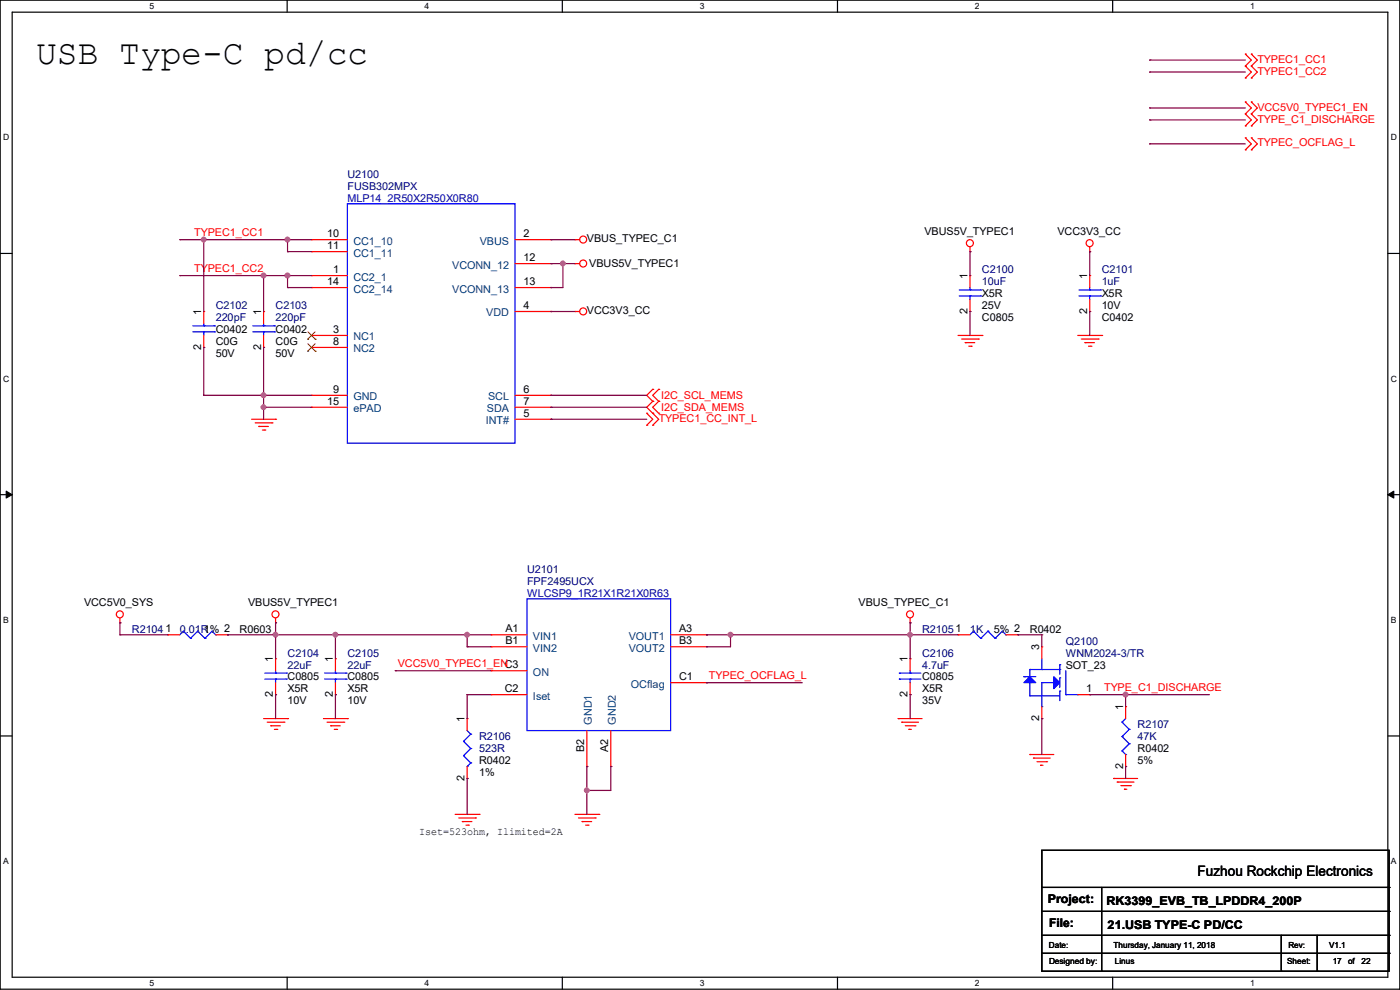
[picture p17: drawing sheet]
<svg xmlns="http://www.w3.org/2000/svg" width="297mm" height="210mm" viewBox="0 0 297 210" stroke-linecap="round" stroke-linejoin="round" font-family="sans-serif">
<defs><g id="words">
<text font-size="7.4" x="7.7" y="13.5">USB Type-C pd/cc</text>
<text font-size="3" x="254" y="185.9">Fuzhou Rockchip Electronics</text>
<g font-size="2.5">
<text x="222.3" y="191.6">Project:</text>
<text x="234.7" y="191.9">RK3399_EVB_TB_LPDDR4_200P</text>
<text x="222.5" y="196.7">File:</text>
<text x="235" y="197">21.USB TYPE-C PD/CC</text>
</g>
<g font-size="2.3" fill="#f00">
<text x="266.7" y="13.3">TYPEC1_CC1</text>
<text x="266.7" y="15.8">TYPEC1_CC2</text>
<text x="266.7" y="23.5">VCC5V0_TYPEC1_EN</text>
<text x="266.7" y="26">TYPE_C1_DISCHARGE</text>
<text x="266.7" y="31.1">TYPEC_OCFLAG_L</text>
<text x="41.2" y="50.1">TYPEC1_CC1</text>
<text x="41.2" y="57.7">TYPEC1_CC2</text>
<text x="139.7" y="89.5">TYPEC1_CC_INT_L</text>
<text x="140.3" y="84.7">I2C_SCL_MEMS</text>
<text x="140.3" y="87.2">I2C_SDA_MEMS</text>
<text x="84.4" y="141.6">VCC5V0_TYPEC1_ENC3</text>
<text x="150.4" y="144.1">TYPEC_OCFLAG_L</text>
<text x="234.2" y="146.6">TYPE_C1_DISCHARGE</text>
</g>
<g font-size="2.3" fill="#000080">
<text x="73.7" y="37.7">U2100</text>
<text x="73.7" y="40.2">FUSB302MPX</text>
<text x="208.3" y="58">C2100</text>
<text x="233.7" y="58">C2101</text>
<text x="45.8" y="65.6">C2102</text>
<text x="58.5" y="65.6">C2103</text>
<text x="208.3" y="60.5">10uF</text>
<text x="233.7" y="60.5">1uF</text>
<text x="45.8" y="68.2">220pF</text>
<text x="58.5" y="68.2">220pF</text>
<text x="111.8" y="121.5">U2101</text>
<text x="111.8" y="124">FPF2495UCX</text>
<text x="28" y="134.2">R21041</text>
<text x="38.1" y="134.2">0.01R</text>
<text x="195.6" y="134.2">R21051</text>
<text x="205.8" y="134.2">1K</text>
<text x="226.1" y="136.7">Q2100</text>
<text x="61" y="139.3">C2104</text>
<text x="61" y="141.8">22uF</text>
<text x="73.7" y="139.3">C2105</text>
<text x="73.7" y="141.8">22uF</text>
<text x="195.6" y="139.3">C2106</text>
<text x="195.6" y="141.8">4.7uF</text>
<text x="226.1" y="139.3">WNM2024-3/TR</text>
<text x="241.3" y="154.5">R2107</text>
<text x="101.6" y="157.1">R2106</text>
<text x="101.6" y="159.6">523R</text>
<text x="241.3" y="157.1">47K</text>
</g>
<g font-size="2.3" fill="#0000a0">
<text x="73.7" y="42.8">MLP14_2R50X2R50X0R80</text>
<text x="111.8" y="126.6">WLCSP9_1R21X1R21X0R63</text>
</g>
<g font-size="2.3">
<text x="69.4" y="50.3">10</text>
<text x="69.4" y="52.8">11</text>
<text x="111" y="50.3">2</text>
<text x="124.5" y="51.4">VBUS_TYPEC_C1</text>
<text x="196.1" y="49.9">VBUS5V_TYPEC1</text>
<text x="224.3" y="49.9">VCC3V3_CC</text>
<text x="70.7" y="57.9">1</text>
<text x="111" y="55.4">12</text>
<text x="125" y="56.7">VBUS5V_TYPEC1</text>
<text x="205.2" y="59.2" transform="rotate(-90 205.2 59.2)">1</text>
<text x="230.6" y="59.2" transform="rotate(-90 230.6 59.2)">1</text>
<text x="69.4" y="60.5">14</text>
<text x="111" y="65.5">4</text>
<text x="111" y="60.5">13</text>
<text x="208.3" y="63.1">X5R</text>
<text x="208.3" y="65.6">25V</text>
<text x="233.7" y="63.1">X5R</text>
<text x="233.7" y="65.6">10V</text>
<text x="42.7" y="66.8" transform="rotate(-90 42.7 66.8)">1</text>
<text x="45.8" y="70.7">C0402</text>
<text x="55.4" y="66.8" transform="rotate(-90 55.4 66.8)">1</text>
<text x="58.5" y="70.7">C0402</text>
<text x="70.7" y="70.6">3</text>
<text x="124.5" y="66.6">VCC3V3_CC</text>
<text x="205.2" y="66.6" transform="rotate(-90 205.2 66.6)">2</text>
<text x="208.3" y="68.2">C0805</text>
<text x="230.6" y="66.6" transform="rotate(-90 230.6 66.6)">2</text>
<text x="233.7" y="68.2">C0402</text>
<text x="42.7" y="74.2" transform="rotate(-90 42.7 74.2)">2</text>
<text x="45.8" y="73.2">C0G</text>
<text x="45.8" y="75.8">50V</text>
<text x="55.4" y="74.2" transform="rotate(-90 55.4 74.2)">2</text>
<text x="58.5" y="73.2">C0G</text>
<text x="58.5" y="75.8">50V</text>
<text x="70.7" y="73.2">8</text>
<text x="70.7" y="83.3">9</text>
<text x="111" y="83.3">6</text>
<text x="69.4" y="85.9">15</text>
<text x="111" y="88.4">5</text>
<text x="111" y="85.9">7</text>
<text x="17.8" y="128.6">VCC5V0_SYS</text>
<text x="52.6" y="128.6">VBUS5V_TYPEC1</text>
<text x="182.2" y="128.6">VBUS_TYPEC_C1</text>
<text x="43.2" y="134.2">1% 2</text>
<text x="50.8" y="134.2">R0603</text>
<text x="107.2" y="134.1">A1</text>
<text x="107.2" y="136.7">B1</text>
<text x="144.1" y="134.1">A3</text>
<text x="144.1" y="136.7">B3</text>
<text x="210.9" y="134.2">5% 2</text>
<text x="218.5" y="134.2">R0402</text>
<text x="220.5" y="138" transform="rotate(-90 220.5 138)">3</text>
<text x="57.9" y="140.5" transform="rotate(-90 57.9 140.5)">1</text>
<text x="70.6" y="140.5" transform="rotate(-90 70.6 140.5)">1</text>
<text x="192.5" y="140.5" transform="rotate(-90 192.5 140.5)">1</text>
<text x="226.1" y="141.8">SOT_23</text>
<text x="57.9" y="147.9" transform="rotate(-90 57.9 147.9)">2</text>
<text x="61" y="144.4">C0805</text>
<text x="61" y="146.9">X5R</text>
<text x="61" y="149.4">10V</text>
<text x="70.6" y="147.9" transform="rotate(-90 70.6 147.9)">2</text>
<text x="73.7" y="144.4">C0805</text>
<text x="73.7" y="146.9">X5R</text>
<text x="73.7" y="149.4">10V</text>
<text x="107.1" y="146.8">C2</text>
<text x="144.1" y="144.3">C1</text>
<text x="192.5" y="147.9" transform="rotate(-90 192.5 147.9)">2</text>
<text x="195.6" y="144.4">C0805</text>
<text x="195.6" y="146.9">X5R</text>
<text x="195.6" y="149.4">35V</text>
<text x="230.4" y="146.8">1</text>
<text x="98.6" y="153.2" transform="rotate(-90 98.6 153.2)">1</text>
<text x="220.5" y="153" transform="rotate(-90 220.5 153)">2</text>
<text x="238.3" y="150.7" transform="rotate(-90 238.3 150.7)">1</text>
<text x="124" y="159.6" transform="rotate(-90 124 159.6)">B2</text>
<text x="129" y="159.6" transform="rotate(-90 129 159.6)">A2</text>
<text x="241.3" y="159.6">R0402</text>
<text x="98.6" y="165.7" transform="rotate(-90 98.6 165.7)">2</text>
<text x="101.6" y="162.1">R0402</text>
<text x="101.6" y="164.7">1%</text>
<text x="238.3" y="163.1" transform="rotate(-90 238.3 163.1)">2</text>
<text x="241.3" y="162.1">5%</text>
<text x="88.9" y="177.2">Iset=523ohm, Ilimited=2A</text>
</g>
<g font-size="2.3" fill="#004080">
<text x="75" y="51.9">CC1_10</text>
<text x="101.8" y="51.9">VBUS</text>
<text x="75" y="59.5">CC2_1</text>
<text x="75" y="54.4">CC1_11</text>
<text x="95.9" y="57">VCONN_12</text>
<text x="75" y="62.1">CC2_14</text>
<text x="95.9" y="62.1">VCONN_13</text>
<text x="103.2" y="67.1">VDD</text>
<text x="75" y="72.2">NC1</text>
<text x="75" y="74.8">NC2</text>
<text x="75" y="84.9">GND</text>
<text x="75" y="87.5">ePAD</text>
<text x="103.3" y="87.5">SDA</text>
<text x="103.5" y="84.9">SCL</text>
<text x="103" y="90">INT#</text>
<text x="113.1" y="135.7">VIN1</text>
<text x="133.4" y="135.7">VOUT1</text>
<text x="113.1" y="138.3">VIN2</text>
<text x="113.1" y="143.3">ON</text>
<text x="133.4" y="138.3">VOUT2</text>
<text x="113.1" y="148.4">Iset</text>
<text x="133.9" y="145.9">OCflag</text>
<text x="125.6" y="153.7" transform="rotate(-90 125.6 153.7)">GND1</text>
<text x="130.6" y="153.7" transform="rotate(-90 130.6 153.7)">GND2</text>
</g>
<g font-size="1.8">
<text x="31.7" y="1.9">5</text>
<text x="90.1" y="1.9">4</text>
<text x="148.5" y="1.9">3</text>
<text x="206.8" y="1.9">2</text>
<text x="265.2" y="1.9">1</text>
<text x=".7" y="29.8">D</text>
<text x="295.1" y="29.8">D</text>
<text x=".7" y="80.9">C</text>
<text x="295.1" y="80.9">C</text>
<text x=".7" y="132.1">B</text>
<text x="295.1" y="132.1">B</text>
<text x=".7" y="183.3">A</text>
<text x="295.1" y="183.3">A</text>
<text x="222.5" y="201">Date:</text>
<text x="236.3" y="201">Thursday, January 11, 2018</text>
<text x="273.3" y="201">Rev:</text>
<text x="282" y="201">V1.1</text>
<text x="31.7" y="209.2">5</text>
<text x="90.1" y="209.2">4</text>
<text x="148.5" y="209.2">3</text>
<text x="206.8" y="209.2">2</text>
<text x="222.5" y="204.6">Designed by:</text>
<text x="236.5" y="204.6">Linus</text>
<text x="265.2" y="209.2">1</text>
<text x="273.1" y="204.6">Sheet:</text>
<text x="282.7" y="204.6">17</text>
<text x="286" y="204.6">of</text>
<text x="288.8" y="204.6">22</text>
</g>
</g></defs>
<path d="M0 0h297v209.8h-297zM2.6 2.6h291.8v204.7h-291.8z" fill="none" stroke="#000" stroke-width=".25"/>
<g fill="#fff">
<path d="M31.7 .3h1v2h-1z"/>
<path d="M31.7 207.6h1v1.9h-1z"/>
</g>
<path d="M60.9 0v2.6M60.9 207.3v2.5" fill="none" stroke="#000" stroke-width=".25"/>
<g fill="#fff">
<path d="M90.1 .3h1v2h-1z"/>
<path d="M90.1 207.6h1v1.9h-1z"/>
</g>
<path d="M119.3 0v2.6M119.3 207.3v2.5" fill="none" stroke="#000" stroke-width=".25"/>
<g fill="#fff">
<path d="M148.5 .3h.9v2h-.9z"/>
<path d="M148.5 207.6h.9v1.9h-.9z"/>
</g>
<path d="M177.7 0v2.6M177.7 207.3v2.5" fill="none" stroke="#000" stroke-width=".25"/>
<g fill="#fff">
<path d="M206.8 .3h1v2h-1z"/>
<path d="M206.8 207.6h1v1.9h-1z"/>
</g>
<path d="M236.1 0v2.6M236.1 207.3v2.5" fill="none" stroke="#000" stroke-width=".25"/>
<g fill="#fff">
<path d="M265.2 .3h1v2h-1z"/>
<path d="M265.2 207.6h1v1.9h-1z"/>
<path d="M.7 28.2h1.2v1.9h-1.2z"/>
<path d="M295.1 28.2h1.2v1.9h-1.2z"/>
<path d="M.7 79.3h1.2v2h-1.2z"/>
<path d="M295.1 79.3h1.2v2h-1.2z"/>
</g>
<path d="M0 53.8h2.6M294.4 53.8h2.6" fill="none" stroke="#000" stroke-width=".25"/>
<g fill="#fff">
<path d="M.7 130.5h1.2v2h-1.2z"/>
<path d="M295.1 130.5h1.1v2h-1.1z"/>
</g>
<path d="M0 104.9h2.6M294.4 104.9h2.6" fill="none" stroke="#000" stroke-width=".25"/>
<path d="M1.3 104.2l1.3 .7-1.3 .8zM294.4 104.9l1.3-.7v1.5z" fill="#000" stroke="#000" stroke-width=".21"/>
<g fill="#fff">
<path d="M.7 181.7h1.2v2h-1.2z"/>
<path d="M295.1 181.7h1.1v2h-1.1z"/>
</g>
<g fill="none" stroke="#000" stroke-width=".25">
<path d="M0 156.1h2.6M294.4 156.1h2.6M221 180.4h73.7v25.6h-73.7zM221 188.3h73.7M221 193.3h73.7M221 198.4h73.7M233.7 188.3v17.7M271.8 198.4v7.6M279.4 198.4v7.6M294.7 188.3h.1M294.7 193.3h.1M294.7 198.4h.1"/>
<path d="M221 202.2h73.7M233.7 206h.1M271.8 206h.1M279.4 206h.1M294.7 202.2h.1"/>
</g>
<g fill="none" stroke="#f00" stroke-width=".25">
<path d="M264.2 14h.1M264.2 11.5h.1M264.2 16.6h.1M264.2 11.5l1.3 1.2-1.3 1.3M264.2 14l1.3 1.3-1.3 1.3M265.5 14h.1M265.5 11.5h.1M265.5 16.6h.1M265.5 11.5l1.2 1.2-1.2 1.3M265.5 14l1.2 1.3-1.2 1.3M264.2 24.2h.1M264.2 21.6h.1"/>
<path d="M264.2 26.7h.1M264.2 31.8h.1M264.2 29.3h.1M264.2 21.6l1.3 1.3-1.3 1.3M264.2 24.2l1.3 1.2-1.3 1.3M264.2 29.3l1.3 1.2-1.3 1.3M265.5 24.2h.1M265.5 21.6h.1M265.5 26.7h.1M265.5 31.8h.1M265.5 29.3h.1M265.5 21.6l1.2 1.3-1.2 1.3"/>
<path d="M265.5 24.2l1.2 1.2-1.2 1.3M265.5 29.3l1.2 1.2-1.2 1.3M66.1 58.5h.1M66.1 50.8h.1M66.1 53.4h.1M66.1 50.8h7.6M66.1 58.5h7.6M66.1 53.4h7.6M109.3 55.9h7.6M109.3 50.8h7.6M116.9 50.8h.1M116.9 55.9h.1"/>
<path d="M122 55.9h.1M122 50.8h.1M122 55.9h1M122 50.8h1M205.8 53.4h.1M205.8 58.5h.1M205.8 52.4v1M205.8 58.5v2.5M231.2 53.4h.1M231.2 58.5h.1M231.2 52.4v1M231.2 58.5v2.5"/>
<path d="M43.2 66.1h.1M43.2 73.7h.1M43.2 66.1v2.5M43.2 71.2v2.5M55.9 66.1h.1M55.9 73.7h.1M55.9 66.1v2.5M55.9 71.2v2.5M66.1 71.2h.1M66.1 73.7h.1M66.1 61h.1M66.1 71.2h7.6"/>
<path d="M66.1 73.7h7.6M66.1 61h7.6M109.3 66.1h7.6M109.3 61h7.6M116.9 66.1h.1M116.9 61h.1M122 66.1h.1M122 66.1h1M203.2 71.2h5.1M204 71.9h3.6M204.8 72.7h.1M204.8 72.7h2"/>
<path d="M205.5 73.4h.5M205.8 66.1h.1M205.8 63.5v2.6M206 73.4h.1M207.6 71.9h.1M208.3 71.2h.1M228.6 71.2h5.1M229.4 71.9h3.6M230.2 72.7h.1M230.2 72.7h2M230.9 73.4h.5M231.2 66.1h.1"/>
<path d="M231.2 63.5v2.6M231.4 73.4h.1M233 71.9h.1M233.7 71.2h.1M53.4 88.9h5.1M54.1 89.7h3.6M54.9 90.5h.1M54.9 90.5h2M55.7 91.2h.5M56.2 91.2h.1M57.7 89.7h.1M58.5 88.9h.1"/>
<path d="M66.1 83.9h.1M66.1 86.4h.1M66.1 83.9h7.6M66.1 86.4h7.6M109.3 88.9h7.6M109.3 83.9h7.6M109.3 86.4h7.6M116.9 88.9h.1M116.9 83.9h.1M116.9 86.4h.1M137.2 90.2h.1M137.2 87.7h.1"/>
<path d="M137.2 87.7l1.3 1.2-1.3 1.3M138.5 82.6h.1M138.5 85.1h.1M138.5 87.7h.1M138.5 90.2h.1M138.5 82.6l-1.3 1.3 1.3 1.2M138.5 85.1l-1.3 1.3 2.5 2.5-1.2 1.3M139.7 85.1h.1M139.7 82.6h.1M139.7 87.7h.1M139.7 82.6l-1.2 1.3 1.2 1.2M139.7 85.1l-1.2 1.3 1.2 1.3"/>
<path d="M25.4 132.1h.1M25.4 131.1v1M35.6 134.7h.1M35.6 134.7h2.5M45.8 134.7h2.5M48.3 134.7h.1M58.5 132.1h.1M58.5 139.7h.1M58.5 131.1v1M58.5 139.7v2.6M71.2 139.7h.1M71.2 139.7v2.6"/>
<path d="M104.2 134.7h.1M104.2 137.2h.1M104.2 134.7h7.6M104.2 137.2h7.6M142.3 134.7h7.6M142.3 137.2h7.6M149.9 134.7h.1M149.9 137.2h.1M193.1 132.1h.1M193.1 139.7h.1M193.1 131.1v1M193.1 139.7v2.6"/>
<path d="M203.2 134.7h.1M203.2 134.7h2.6M213.4 134.7h2.5M215.9 134.7h.1M221 137.2h.1M221 137.2v2.5M55.9 152.4h5.1M56.7 153.2h3.5M57.4 154h.1M57.4 154h2.1M58.2 154.7h.5M58.5 147.4h.1"/>
<path d="M58.5 144.8v2.6M58.7 154.7h.1M60.2 153.2h.1M61 152.4h.1M68.6 152.4h5.1M69.4 153.2h3.5M70.1 154h.1M70.1 154h2.1M70.9 154.7h.5M71.2 147.4h.1M71.2 144.8v2.6M71.4 154.7h.1"/>
<path d="M72.9 153.2h.1M73.7 152.4h.1M99.1 152.4h.1M99.1 152.4v2.6M104.2 147.4h.1M104.2 142.3h.1M104.2 147.4h7.6M104.2 142.3h7.6M124.5 155v7.6M129.6 155v7.6M142.3 144.8h7.6M149.9 144.8h.1"/>
<path d="M190.5 152.4h.1M190.5 152.4h5.1M191.3 153.2h.1M191.3 153.2h3.6M192.1 154h2M192.8 154.7h.1M192.8 154.7h.5M193.1 147.4h.1M193.1 144.8v2.6M194.1 154h.1M221 152.4h.1M221 149.9v2.5"/>
<path d="M228.6 147.4h2.6M231.2 147.4h.1M238.8 149.9h.1M238.8 149.9v2.5M96.6 172.8h5M97.3 173.5h3.6M98.1 174.3h.1M98.1 174.3h2M98.8 175h.6M99.1 165.1h.1M99.1 162.6v2.5M99.4 175h.1"/>
<path d="M100.9 173.5h.1M101.6 172.8h.1M122 172.8h5M122.7 173.5h3.6M123.5 174.3h.1M123.5 174.3h2M124.2 175h.6M124.5 162.6h.1M124.8 175h.1M126.3 173.5h.1M127 172.8h.1M129.6 162.6h.1"/>
<path d="M218.5 160.1h.1M218.5 160.1h5.1M219.2 160.8h.1M219.2 160.8h3.6M220 161.6h2M220.8 162.3h.1M220.8 162.3h.5M222 161.6h.1M236.3 165.1h.1M236.3 165.1h5M237 165.9h.1M237 165.9h3.6"/>
<path d="M237.8 166.7h2M238.5 167.4h.1M238.5 167.4h.6M238.8 162.6h.1M238.8 160.1v2.5M239.8 166.7h.1"/>
<circle cx="123.7" cy="55.9" r=".74"/>
<circle cx="123.7" cy="50.8" r=".74"/>
<circle cx="205.8" cy="51.6" r=".74"/>
<circle cx="231.2" cy="51.6" r=".74"/>
<circle cx="123.7" cy="66.1" r=".74"/>
<circle cx="25.4" cy="130.3" r=".74"/>
<circle cx="58.4" cy="130.3" r=".74"/>
<circle cx="193.1" cy="130.3" r=".74"/>
</g>
<g fill="none" stroke="#00f" stroke-width=".25">
<path d="M73.7 43.2h35.6v50.8h-35.6zM40.9 70.4h4.6M40.9 69.1h4.6M43.2 69.1h.1M43.2 70.4h.1M43.2 68.6v.5M43.2 70.4v.8M45.5 70.4h.1M45.5 69.1h.1M53.6 70.4h4.6M53.6 69.1h4.6M55.9 69.1h.1"/>
<path d="M55.9 70.4h.1M55.9 68.6v.5M55.9 70.4v.8M58.2 70.4h.1M58.2 69.1h.1M203.5 62.8h4.6M203.5 61.5h4.6M205.8 61.5h.1M205.8 62.8h.1M205.8 61v.5M205.8 62.8v.7M208.1 62.8h.1"/>
<path d="M208.1 61.5h.1M228.9 62.8h4.6M228.9 61.5h4.6M231.2 61.5h.1M231.2 62.8h.1M231.2 61v.5M231.2 62.8v.7M233.5 62.8h.1M233.5 61.5h.1M38.9 133.9h.1M38.9 133.9l-.8 .8M38.9 133.9l1.5 1.5"/>
<path d="M40.4 135.4h.1M42 133.9h.1M42 133.9l-1.6 1.5M42 133.9l1.5 1.5M43.5 135.4h.1M45 133.9h.1M45 133.9l-1.5 1.5M45 133.9l.8 .8M45.8 134.7h.1M111.8 127h30.5v28h-30.5zM206.5 133.9h.1M206.5 133.9l-.7 .8"/>
<path d="M206.5 133.9l1.6 1.5M208.1 135.4h.1M209.6 133.9h.1M209.6 133.9l-1.5 1.5M209.6 133.9l1.5 1.5M211.1 135.4h.1M212.6 133.9h.1M212.6 133.9l-1.5 1.5M212.6 133.9l.8 .8M213.4 134.7h.1M221 139.7v2.3M56.2 144.1h4.5"/>
<path d="M56.2 142.8h4.5M58.5 142.8h.1M58.5 144.1h.1M58.5 142.3v.5M58.5 144.1v.7M60.7 144.1h.1M60.7 142.8h.1M68.9 144.1h4.5M68.9 142.8h4.5M71.2 142.8h.1M71.2 144.1h.1M71.2 142.3v.5"/>
<path d="M71.2 144.1v.7M73.4 144.1h.1M73.4 142.8h.1M98.3 157.3h.1M98.3 157.3l1.6 1.5M99.1 155l.8 .7M99.9 155.7h.1M99.9 158.8h.1M99.9 155.7l-1.6 1.6M99.9 158.8l-1.6 1.5M190.8 144.1h.1M190.8 142.8h.1"/>
<path d="M190.8 144.1h4.6M190.8 142.8h4.6M193.1 142.8h.1M193.1 144.1h.1M193.1 142.3v.5M193.1 144.1v.7M217.2 143.6h.1M217.2 143.6h2.6M218.5 147.6h.1M218.5 144.8h.1M218.5 142h.1M218.5 147.6h6.3"/>
<path d="M218.5 142v1.6M218.5 144.8v2.8M218.5 142h6.3M221 142h.1M221 144.8h.1M221 149.9h.1M221 144.8v5.1M221 144.8h2.6M224.8 146.6h.1M224.8 143.8h.1M224.8 141h.1M224.8 142h.1"/>
<path d="M224.8 141v2M224.8 143.8v2M224.8 146.6v2M226.1 147.4h.1M226.1 142.3v5.1M226.1 147.4h2.5M228.6 147.4h.1M238 153.2h.1M238 156.3h.1M238 159.3h.1M238 153.2l1.6 1.5M238 156.3l1.6 1.5"/>
<path d="M238 159.3l.8 .8M238.8 152.4l-.8 .8M239.6 154.7h.1M239.6 157.8h.1M239.6 154.7l-1.6 1.6M239.6 157.8l-1.6 1.5M98.3 160.3h.1M98.3 160.3l1.6 1.5M99.1 162.6h.1M99.9 161.8h.1M99.9 161.8l-.8 .8M238.8 160.1h.1"/>
</g>
<path d="M65.3 72h.1M65.3 74.5h.1M65.3 70.4l1.6 1.6M65.3 72.9l1.6 1.6M66.8 70.4l-1.5 1.6M66.8 72.9l-1.5 1.6M66.9 72h.1M66.9 74.5h.1" fill="none" stroke="#804000" stroke-width=".21"/>
<g fill="#00f" stroke="#00f" stroke-width=".25">
<path d="M223.6 143.6l1.2 1.2-1.2 1.3z"/>
<path d="M217.2 144.8l1.3-1.2 1.3 1.2z"/>
</g>
<g fill="none" stroke="#800040" stroke-width=".25">
<path d="M243.9 12.7h.1M243.9 15.3h.1M243.9 12.7h20.3M243.9 15.3h20.3M243.9 22.9h.1M243.9 25.4h.1M243.9 30.5h.1M243.9 22.9h20.3M243.9 25.4h20.3M243.9 30.5h20.3M38.1 58.5h.1M38.1 50.8h.1"/>
<path d="M38.1 58.5h28M38.1 50.8h28M43.2 50.8h.1M43.2 50.8v15.3M55.9 58.5h.1M55.9 58.5v7.6M61 58.5h.1M61 53.4h.1M61 50.8h.1M61 50.8v2.6M61 58.5v2.5M61 53.4h5.1"/>
<path d="M116.9 50.8h.1M116.9 55.9h.1M116.9 50.8h5.1M116.9 55.9h5.1M119.4 55.9h.1M119.4 55.9v5.1h-2.5M205.8 53.4h.1M205.8 53.4v5.1M231.2 53.4h.1M231.2 53.4v5.1M43.2 73.7h.1M43.2 73.7v10.2"/>
<path d="M55.9 73.7h.1M55.9 73.7v15.2M61 61h.1M61 61h5.1M116.9 66.1h.1M116.9 61h.1M116.9 66.1h5.1M205.8 66.1h.1M205.8 66.1v5.1M231.2 66.1h.1M231.2 66.1v5.1M43.2 83.9h.1"/>
<path d="M43.2 83.9h22.9M55.9 83.9h.1M55.9 86.4h.1M55.9 86.4h10.2M116.9 83.9h.1M116.9 86.4h.1M116.9 88.9h.1M116.9 83.9h20.3M116.9 86.4h20.3M116.9 88.9h20.3M25.4 134.7h.1M25.4 132.1h.1"/>
<path d="M25.4 134.7h10.2M25.4 132.1v2.6M48.3 134.7h.1M48.3 134.7h55.9M58.5 134.7h.1M58.5 132.1h.1M58.5 132.1v7.6M71.2 134.7h.1M71.2 134.7v5M99.1 137.2h.1M99.1 134.7h.1M99.1 134.7v2.5"/>
<path d="M99.1 137.2h5.1M149.9 134.7h.1M149.9 137.2h.1M149.9 134.7h53.3M155 134.7h.1M155 134.7v2.5h-5.1M193.1 132.1h.1M193.1 134.7h.1M193.1 132.1v7.6M215.9 134.7h.1M215.9 134.7h5.1M221 134.7h.1"/>
<path d="M221 134.7v2.5M58.5 147.4h.1M58.5 147.4v5M71.2 147.4h.1M71.2 147.4v5M83.9 142.3h.1M83.9 142.3h20.3M99.1 147.4h.1M99.1 147.4h5.1M99.1 147.4v5M149.9 144.8h.1M149.9 144.8h20.3"/>
<path d="M193.1 147.4h.1M193.1 147.4v5M221 152.4h.1M221 152.4v7.7M231.2 147.4h.1M231.2 147.4h25.4M238.8 147.4h.1M238.8 147.4v2.5M99.1 165.1h.1M99.1 165.1v7.7M124.5 162.6h.1M124.5 167.7h.1"/>
<path d="M124.5 162.6v10.2M129.6 162.6h.1M129.6 162.6v5.1h-5.1M238.8 162.6h.1M238.8 162.6v2.5"/>
</g>
<g fill="#f0f" stroke="#f0f" stroke-width=".25">
<circle cx="55.9" cy="58.4" r=".49"/>
<circle cx="61" cy="58.4" r=".49"/>
<circle cx="61" cy="50.8" r=".49"/>
<circle cx="119.4" cy="55.9" r=".49"/>
<circle cx="43.2" cy="50.8" r=".49"/>
<circle cx="55.9" cy="83.8" r=".49"/>
<circle cx="58.4" cy="134.6" r=".49"/>
<circle cx="99.1" cy="134.6" r=".49"/>
<circle cx="71.1" cy="134.6" r=".49"/>
<circle cx="55.9" cy="86.4" r=".49"/>
<circle cx="238.8" cy="147.3" r=".49"/>
<circle cx="124.5" cy="167.7" r=".49"/>
<circle cx="155" cy="134.6" r=".49"/>
<circle cx="193.1" cy="134.6" r=".49"/>
</g>
<use href="#words"/>
</svg>
